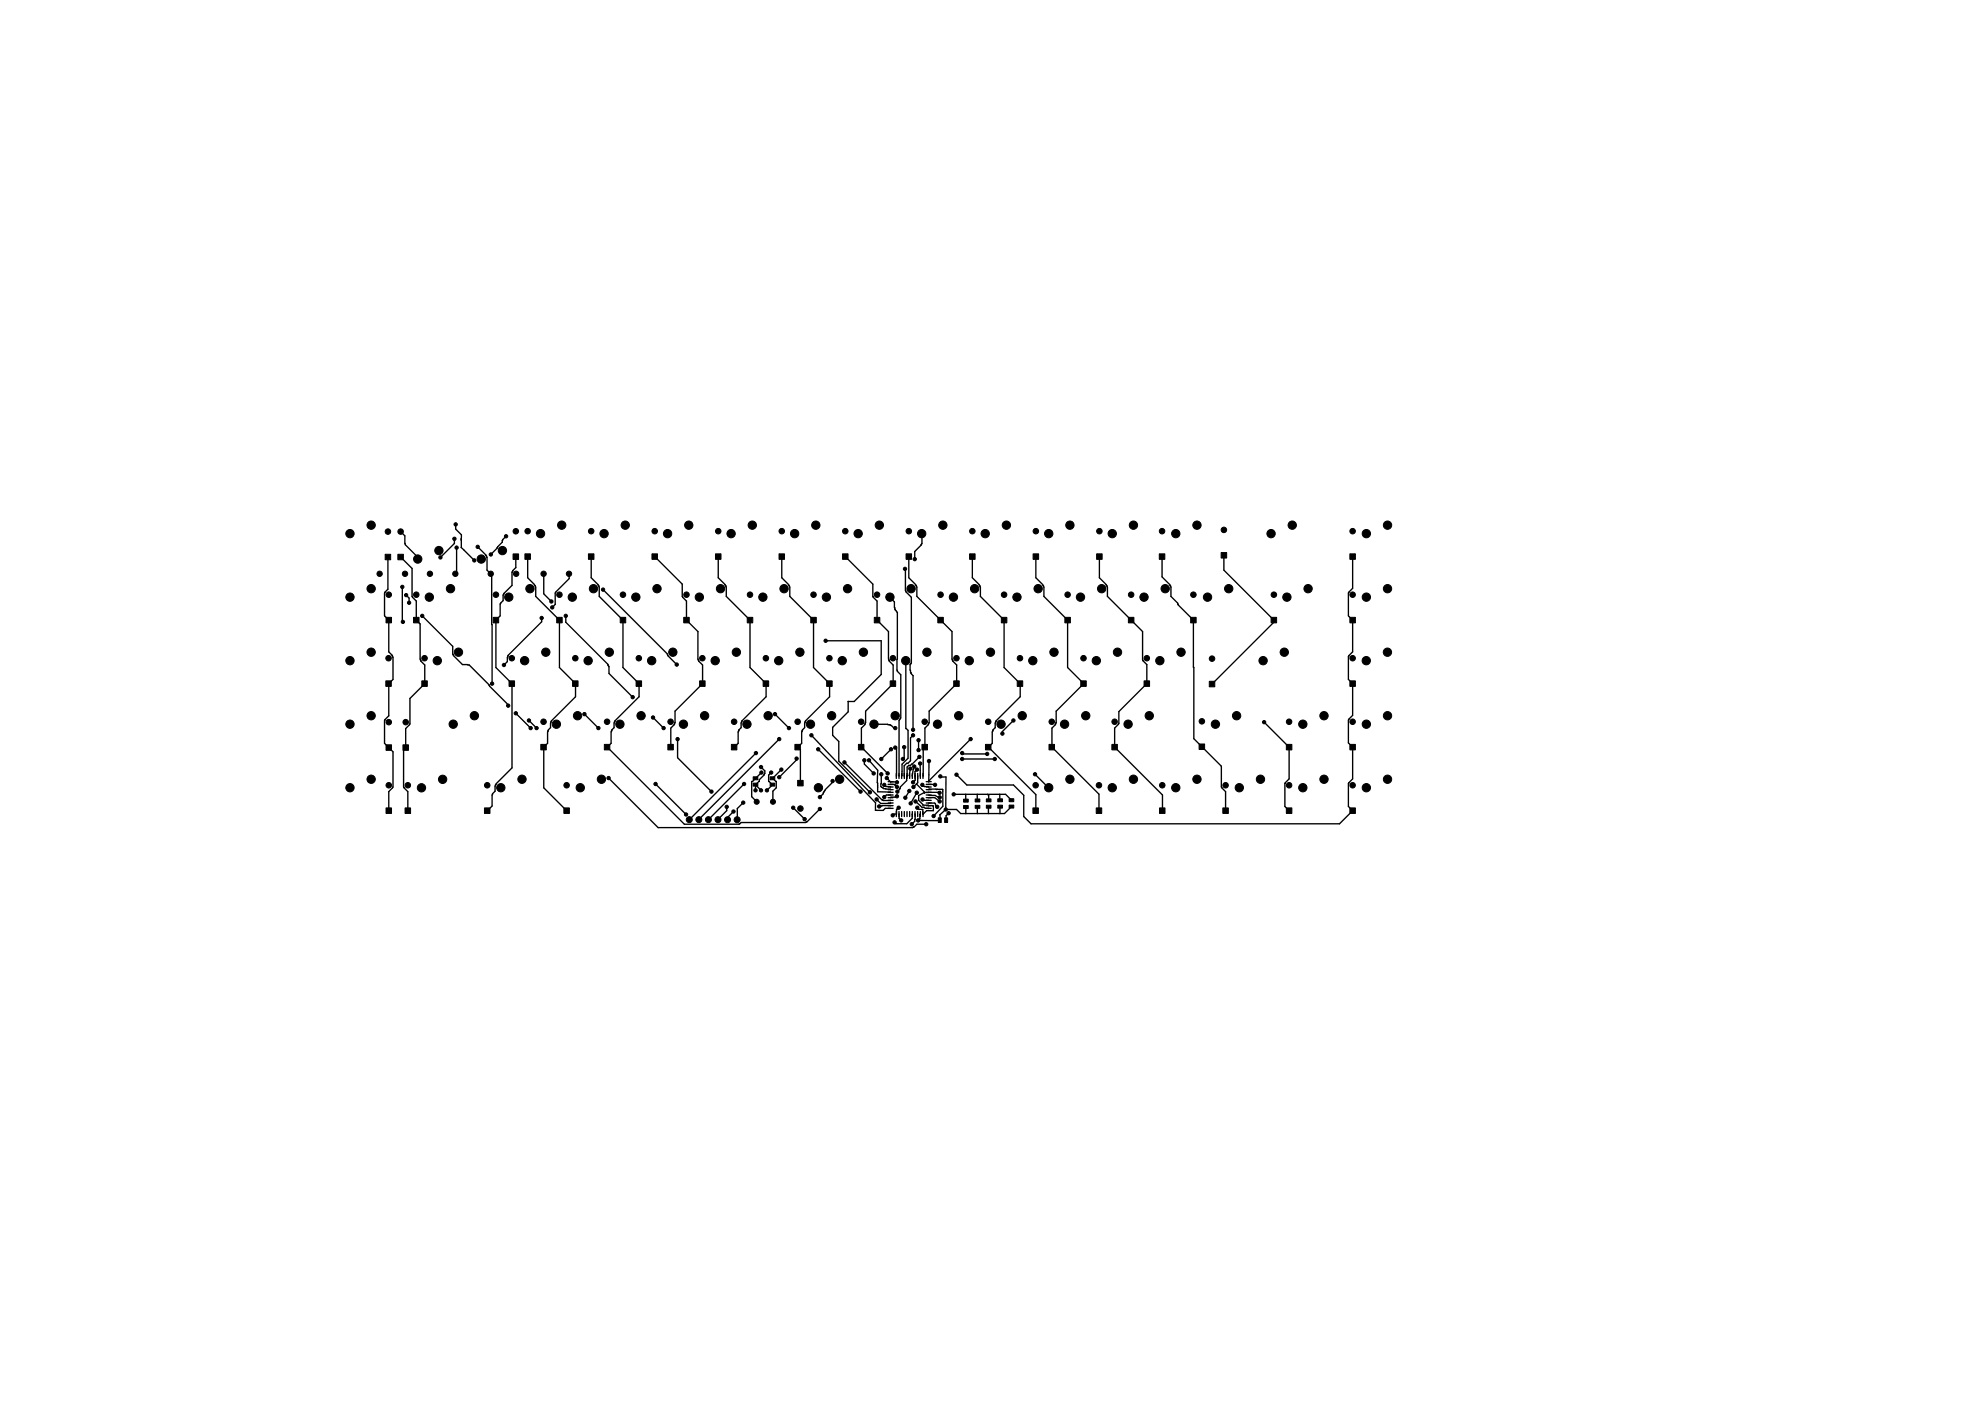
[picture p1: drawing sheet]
<svg xmlns="http://www.w3.org/2000/svg" width="594mm" height="420mm" viewBox="0 0 594 420" stroke-linecap="round" stroke-linejoin="round" font-family="sans-serif">
<g fill="#000" stroke="#000" stroke-width=".3">
<path d="M115.5 166.2h1.7v1.7h-1.7zM119.3 166.2h1.7v1.7h-1.7zM153.9 166.1h1.6v1.7h-1.6zM157.4 166.1h1.7v1.6h-1.7zM176.5 166.1h1.6v1.6h-1.6zM195.5 166.1h1.7v1.6h-1.7zM214.6 166.1h1.6v1.6h-1.6zM233.6 166.1h1.7v1.6h-1.7zM252.7 166.1h1.6v1.6h-1.6zM271.7 166.1h1.7v1.6h-1.7zM290.8 166.1h1.6v1.6h-1.6zM309.8 166.1h1.7v1.6h-1.7z"/>
<path d="M328.9 166.1h1.6v1.6h-1.6zM347.7 166.1h1.6v1.6h-1.6zM366.2 165.7h1.7v1.7h-1.7zM404.8 166.1h1.7v1.6h-1.7zM115.8 185.1h1.6v1.7h-1.6zM124 185.1h1.7v1.7h-1.7zM147.9 185.1h1.6v1.7h-1.6zM166.9 185.1h1.7v1.7h-1.7zM186 185.1h1.6v1.7h-1.6zM205 185.1h1.7v1.7h-1.7zM224.1 185.1h1.6v1.7h-1.6zM243.1 185.1h1.7v1.7h-1.7z"/>
<path d="M262.2 185.1h1.6v1.7h-1.6zM281.2 185.1h1.7v1.7h-1.7zM300.3 185.1h1.6v1.7h-1.6zM319.3 185.1h1.7v1.7h-1.7zM338.4 185.1h1.6v1.7h-1.6zM357.1 185.1h1.6v1.7h-1.6zM381.2 185.1h1.6v1.7h-1.6zM404.8 185.1h1.7v1.7h-1.7zM115.7 204.2h1.6v1.6h-1.6zM126.5 204.2h1.6v1.6h-1.6zM152.7 204.2h1.6v1.6h-1.6zM171.7 204.2h1.7v1.6h-1.7z"/>
<path d="M190.8 204.2h1.6v1.6h-1.6zM209.8 204.2h1.7v1.6h-1.7zM228.9 204.2h1.6v1.6h-1.6zM247.9 204.2h1.7v1.6h-1.7zM267 204.2h1.6v1.6h-1.6zM286 204.2h1.7v1.6h-1.7zM305.1 204.2h1.6v1.6h-1.6zM324.1 204.2h1.7v1.6h-1.7zM343.1 204.2h1.6v1.6h-1.6zM362.6 204.3h1.7v1.7h-1.7zM404.8 204.2h1.7v1.6h-1.7zM115.8 223.4h1.6v1.6h-1.6z"/>
<path d="M120.8 223.4h1.7v1.6h-1.7zM162.2 223.2h1.6v1.7h-1.6zM181.2 223.2h1.7v1.7h-1.7zM200.3 223.2h1.6v1.7h-1.6zM219.3 223.2h1.7v1.7h-1.7zM225.9 233h1.4v.8h-1.4zM225.9 234.9h1.4v.9h-1.4zM230.9 233h1.4v.8h-1.4zM230.9 234.9h1.4v.9h-1.4zM238.4 223.2h1.6v1.7h-1.6zM239.2 234h1.7v1.7h-1.7zM257.4 223.2h1.7v1.7h-1.7z"/>
<path d="M276.5 223.2h1.6v1.7h-1.6zM289 239.7h1.4v.9h-1.4zM292.4 239.6h1.4v.9h-1.4zM295.5 223.2h1.7v1.7h-1.7zM295.8 239.6h1.4v.9h-1.4zM299.2 239.6h1.4v.9h-1.4zM302.6 239.5h1.4v.9h-1.4zM314.6 223.2h1.6v1.7h-1.6zM333.4 223.2h1.7v1.7h-1.7zM359.6 223.1h1.7v1.7h-1.7zM385.8 223.2h1.6v1.7h-1.6zM404.8 223.2h1.7v1.7h-1.7z"/>
<path d="M115.8 242.3h1.6v1.6h-1.6zM121.5 242.3h1.6v1.6h-1.6zM145.3 242.3h1.6v1.6h-1.6zM169.1 242.3h1.7v1.6h-1.7zM281.4 245.3h.9v1.4h-.9zM283.3 245.3h.9v1.4h-.9zM289 241.6h1.4v.9h-1.4zM292.4 241.5h1.4v.9h-1.4zM295.8 241.5h1.4v.9h-1.4zM299.2 241.5h1.4v.9h-1.4zM302.6 241.4h1.4v.9h-1.4zM309.8 242.3h1.6v1.6h-1.6z"/>
<path d="M328.7 242.3h1.7v1.6h-1.7zM347.7 242.3h1.7v1.6h-1.7zM366.7 242.3h1.7v1.6h-1.7zM385.8 242.3h1.6v1.6h-1.6zM404.8 242.3h1.7v1.6h-1.7z"/>
<circle cx="111.3" cy="157.5" r="1.25"/>
<circle cx="116.3" cy="159.4" r=".83"/>
<circle cx="120.1" cy="159.4" r=".83"/>
<circle cx="136.7" cy="157.3" r=".5"/>
<circle cx="154.7" cy="159.3" r=".83"/>
<circle cx="158.2" cy="159.3" r=".83"/>
<circle cx="168.5" cy="157.5" r="1.25"/>
<circle cx="177.3" cy="159.3" r=".83"/>
<circle cx="187.5" cy="157.5" r="1.25"/>
<circle cx="196.3" cy="159.3" r=".83"/>
<circle cx="206.6" cy="157.5" r="1.25"/>
<circle cx="215.4" cy="159.3" r=".83"/>
<circle cx="225.6" cy="157.5" r="1.25"/>
<circle cx="234.4" cy="159.3" r=".83"/>
<circle cx="244.7" cy="157.5" r="1.25"/>
<circle cx="253.5" cy="159.3" r=".83"/>
<circle cx="263.7" cy="157.5" r="1.25"/>
<circle cx="272.5" cy="159.3" r=".83"/>
<circle cx="282.8" cy="157.5" r="1.25"/>
<circle cx="291.6" cy="159.3" r=".83"/>
<circle cx="301.8" cy="157.5" r="1.25"/>
<circle cx="310.6" cy="159.3" r=".83"/>
<circle cx="320.9" cy="157.5" r="1.25"/>
<circle cx="329.7" cy="159.3" r=".83"/>
<circle cx="339.9" cy="157.5" r="1.25"/>
<circle cx="348.5" cy="159.3" r=".83"/>
<circle cx="359" cy="157.5" r="1.25"/>
<circle cx="367" cy="158.9" r=".83"/>
<circle cx="387.5" cy="157.5" r="1.25"/>
<circle cx="405.6" cy="159.3" r=".83"/>
<circle cx="416.1" cy="157.5" r="1.25"/>
<circle cx="105" cy="160" r="1.25"/>
<circle cx="105" cy="179.1" r="1.25"/>
<circle cx="111.3" cy="176.5" r="1.25"/>
<circle cx="113.8" cy="172.1" r=".8"/>
<circle cx="116.6" cy="178.4" r=".83"/>
<circle cx="120.6" cy="176" r=".5"/>
<circle cx="121.5" cy="172.1" r=".8"/>
<circle cx="121.8" cy="178.5" r=".5"/>
<circle cx="124.8" cy="178.4" r=".83"/>
<circle cx="125.3" cy="167.7" r="1.25"/>
<circle cx="128.8" cy="179.1" r="1.25"/>
<circle cx="128.9" cy="172.1" r=".8"/>
<circle cx="131.6" cy="165.1" r="1.25"/>
<circle cx="132.1" cy="167.2" r=".5"/>
<circle cx="135.1" cy="176.5" r="1.25"/>
<circle cx="136.3" cy="161.6" r=".5"/>
<circle cx="136.6" cy="172.1" r=".8"/>
<circle cx="136.9" cy="164.2" r=".5"/>
<circle cx="142.2" cy="168.1" r=".5"/>
<circle cx="143.3" cy="164" r=".5"/>
<circle cx="144.3" cy="167.7" r="1.25"/>
<circle cx="147.2" cy="172.1" r=".8"/>
<circle cx="147.2" cy="166.3" r=".5"/>
<circle cx="148.7" cy="178.4" r=".83"/>
<circle cx="150.7" cy="165.1" r="1.25"/>
<circle cx="151.8" cy="160.8" r=".5"/>
<circle cx="152.6" cy="179.1" r="1.25"/>
<circle cx="154.8" cy="172.1" r=".8"/>
<circle cx="158.9" cy="176.5" r="1.25"/>
<circle cx="162.1" cy="160" r="1.25"/>
<circle cx="163" cy="172.1" r=".8"/>
<circle cx="167.8" cy="178.4" r=".83"/>
<circle cx="170.6" cy="172.1" r=".8"/>
<circle cx="171.6" cy="179.1" r="1.25"/>
<circle cx="178" cy="176.5" r="1.25"/>
<circle cx="180.8" cy="176.8" r=".5"/>
<circle cx="181.2" cy="160" r="1.25"/>
<circle cx="186.8" cy="178.4" r=".83"/>
<circle cx="190.7" cy="179.1" r="1.25"/>
<circle cx="197" cy="176.5" r="1.25"/>
<circle cx="200.2" cy="160" r="1.25"/>
<circle cx="205.9" cy="178.4" r=".83"/>
<circle cx="209.7" cy="179.1" r="1.25"/>
<circle cx="216.1" cy="176.5" r="1.25"/>
<circle cx="219.3" cy="160" r="1.25"/>
<circle cx="224.9" cy="178.4" r=".83"/>
<circle cx="228.8" cy="179.1" r="1.25"/>
<circle cx="235.1" cy="176.5" r="1.25"/>
<circle cx="238.3" cy="160" r="1.25"/>
<circle cx="244" cy="178.4" r=".83"/>
<circle cx="247.8" cy="179.1" r="1.25"/>
<circle cx="254.2" cy="176.5" r="1.25"/>
<circle cx="257.4" cy="160" r="1.25"/>
<circle cx="263" cy="178.4" r=".83"/>
<circle cx="266.9" cy="179.1" r="1.25"/>
<circle cx="271.4" cy="170.6" r=".5"/>
<circle cx="273.2" cy="176.5" r="1.25"/>
<circle cx="274.3" cy="167.7" r=".5"/>
<circle cx="276.4" cy="160" r="1.25"/>
<circle cx="282.1" cy="178.4" r=".83"/>
<circle cx="285.9" cy="179.1" r="1.25"/>
<circle cx="292.3" cy="176.5" r="1.25"/>
<circle cx="295.5" cy="160" r="1.25"/>
<circle cx="301.1" cy="178.4" r=".83"/>
<circle cx="305" cy="179.1" r="1.25"/>
<circle cx="311.3" cy="176.5" r="1.25"/>
<circle cx="314.5" cy="160" r="1.25"/>
<circle cx="320.2" cy="178.4" r=".83"/>
<circle cx="324" cy="179.1" r="1.25"/>
<circle cx="330.4" cy="176.5" r="1.25"/>
<circle cx="333.6" cy="160" r="1.25"/>
<circle cx="339.2" cy="178.4" r=".83"/>
<circle cx="343.1" cy="179.1" r="1.25"/>
<circle cx="349.4" cy="176.5" r="1.25"/>
<circle cx="352.6" cy="160" r="1.25"/>
<circle cx="357.9" cy="178.4" r=".83"/>
<circle cx="362.1" cy="179.1" r="1.25"/>
<circle cx="368.5" cy="176.5" r="1.25"/>
<circle cx="381.2" cy="160" r="1.25"/>
<circle cx="382" cy="178.4" r=".83"/>
<circle cx="385.9" cy="179.1" r="1.25"/>
<circle cx="392.3" cy="176.5" r="1.25"/>
<circle cx="405.6" cy="178.4" r=".83"/>
<circle cx="409.8" cy="160" r="1.25"/>
<circle cx="409.8" cy="179.1" r="1.25"/>
<circle cx="416.1" cy="176.5" r="1.25"/>
<circle cx="105" cy="198.1" r="1.25"/>
<circle cx="111.3" cy="195.6" r="1.25"/>
<circle cx="116.5" cy="197.4" r=".83"/>
<circle cx="120.8" cy="186.5" r=".5"/>
<circle cx="122.7" cy="180.8" r=".5"/>
<circle cx="126.6" cy="184.7" r=".5"/>
<circle cx="127.3" cy="197.4" r=".83"/>
<circle cx="131.1" cy="198.1" r="1.25"/>
<circle cx="137.5" cy="195.6" r="1.25"/>
<circle cx="151.1" cy="199.4" r=".5"/>
<circle cx="153.5" cy="197.4" r=".83"/>
<circle cx="157.3" cy="198.1" r="1.25"/>
<circle cx="162.4" cy="185.3" r=".5"/>
<circle cx="163.7" cy="195.6" r="1.25"/>
<circle cx="165.4" cy="180.4" r=".5"/>
<circle cx="165.6" cy="182.2" r=".5"/>
<circle cx="169.7" cy="184.7" r=".5"/>
<circle cx="172.5" cy="197.4" r=".83"/>
<circle cx="176.4" cy="198.1" r="1.25"/>
<circle cx="182.7" cy="195.6" r="1.25"/>
<circle cx="191.6" cy="197.4" r=".83"/>
<circle cx="195.4" cy="198.1" r="1.25"/>
<circle cx="201.8" cy="195.6" r="1.25"/>
<circle cx="202.9" cy="199.3" r=".5"/>
<circle cx="210.6" cy="197.4" r=".83"/>
<circle cx="214.5" cy="198.1" r="1.25"/>
<circle cx="220.8" cy="195.6" r="1.25"/>
<circle cx="229.7" cy="197.4" r=".83"/>
<circle cx="233.5" cy="198.1" r="1.25"/>
<circle cx="239.9" cy="195.6" r="1.25"/>
<circle cx="247.6" cy="192.2" r=".5"/>
<circle cx="248.7" cy="197.4" r=".83"/>
<circle cx="252.6" cy="198.1" r="1.25"/>
<circle cx="258.9" cy="195.6" r="1.25"/>
<circle cx="267.8" cy="197.4" r=".83"/>
<circle cx="271.6" cy="198.1" r="1.25"/>
<circle cx="278" cy="195.6" r="1.25"/>
<circle cx="286.8" cy="197.4" r=".83"/>
<circle cx="290.7" cy="198.1" r="1.25"/>
<circle cx="297" cy="195.6" r="1.25"/>
<circle cx="305.9" cy="197.4" r=".83"/>
<circle cx="309.7" cy="198.1" r="1.25"/>
<circle cx="316.1" cy="195.6" r="1.25"/>
<circle cx="324.9" cy="197.4" r=".83"/>
<circle cx="328.8" cy="198.1" r="1.25"/>
<circle cx="335.1" cy="195.6" r="1.25"/>
<circle cx="343.9" cy="197.4" r=".83"/>
<circle cx="347.8" cy="198.1" r="1.25"/>
<circle cx="354.2" cy="195.6" r="1.25"/>
<circle cx="363.5" cy="197.5" r=".83"/>
<circle cx="378.8" cy="198.1" r="1.25"/>
<circle cx="385.1" cy="195.6" r="1.25"/>
<circle cx="405.6" cy="197.4" r=".83"/>
<circle cx="409.7" cy="198.1" r="1.25"/>
<circle cx="416.1" cy="195.6" r="1.25"/>
<circle cx="105" cy="217.2" r="1.25"/>
<circle cx="111.3" cy="214.6" r="1.25"/>
<circle cx="116.6" cy="216.6" r=".83"/>
<circle cx="121.7" cy="216.6" r=".83"/>
<circle cx="135.9" cy="217.2" r="1.25"/>
<circle cx="142.3" cy="214.6" r="1.25"/>
<circle cx="147.6" cy="205" r=".5"/>
<circle cx="152.4" cy="211.6" r=".5"/>
<circle cx="154.7" cy="213.9" r=".5"/>
<circle cx="158.6" cy="216.1" r=".5"/>
<circle cx="159.1" cy="218.4" r=".5"/>
<circle cx="160.9" cy="218.4" r=".5"/>
<circle cx="163" cy="216.5" r=".83"/>
<circle cx="166.9" cy="217.2" r="1.25"/>
<circle cx="173.2" cy="214.6" r="1.25"/>
<circle cx="175.3" cy="214.2" r=".5"/>
<circle cx="179.5" cy="218.4" r=".5"/>
<circle cx="182.1" cy="216.5" r=".83"/>
<circle cx="185.9" cy="217.2" r="1.25"/>
<circle cx="189.7" cy="209.1" r=".5"/>
<circle cx="192.3" cy="214.6" r="1.25"/>
<circle cx="195.8" cy="215.2" r=".5"/>
<circle cx="199" cy="218.4" r=".5"/>
<circle cx="201.1" cy="216.5" r=".83"/>
<circle cx="205" cy="217.2" r="1.25"/>
<circle cx="211.3" cy="214.6" r="1.25"/>
<circle cx="220.2" cy="216.5" r=".83"/>
<circle cx="224" cy="217.2" r="1.25"/>
<circle cx="230.4" cy="214.6" r="1.25"/>
<circle cx="232.4" cy="214.2" r=".5"/>
<circle cx="236.6" cy="218.4" r=".5"/>
<circle cx="239.2" cy="216.5" r=".83"/>
<circle cx="243.1" cy="217.2" r="1.25"/>
<circle cx="249.4" cy="214.6" r="1.25"/>
<circle cx="258.3" cy="216.5" r=".83"/>
<circle cx="262.1" cy="217.2" r="1.25"/>
<circle cx="268.5" cy="214.6" r="1.25"/>
<circle cx="268.5" cy="218.4" r=".5"/>
<circle cx="273.8" cy="218.9" r=".5"/>
<circle cx="277.3" cy="216.5" r=".83"/>
<circle cx="281.2" cy="217.2" r="1.25"/>
<circle cx="287.5" cy="214.6" r="1.25"/>
<circle cx="296.4" cy="216.5" r=".83"/>
<circle cx="300.2" cy="217.2" r="1.25"/>
<circle cx="303.9" cy="216.1" r=".5"/>
<circle cx="306.6" cy="214.6" r="1.25"/>
<circle cx="315.4" cy="216.5" r=".83"/>
<circle cx="319.3" cy="217.2" r="1.25"/>
<circle cx="325.6" cy="214.6" r="1.25"/>
<circle cx="334.3" cy="216.5" r=".83"/>
<circle cx="338.3" cy="217.2" r="1.25"/>
<circle cx="344.7" cy="214.6" r="1.25"/>
<circle cx="360.4" cy="216.3" r=".83"/>
<circle cx="364.5" cy="217.2" r="1.25"/>
<circle cx="370.8" cy="214.6" r="1.25"/>
<circle cx="379.1" cy="216.6" r=".5"/>
<circle cx="386.6" cy="216.5" r=".83"/>
<circle cx="390.7" cy="217.2" r="1.25"/>
<circle cx="397.1" cy="214.6" r="1.25"/>
<circle cx="405.6" cy="216.5" r=".83"/>
<circle cx="409.8" cy="217.2" r="1.25"/>
<circle cx="416.1" cy="214.6" r="1.25"/>
<circle cx="105" cy="236.2" r="1.25"/>
<circle cx="111.3" cy="233.7" r="1.25"/>
<circle cx="116.6" cy="235.5" r=".83"/>
<circle cx="122.3" cy="235.5" r=".83"/>
<circle cx="126.4" cy="236.3" r="1.25"/>
<circle cx="132.7" cy="233.7" r="1.25"/>
<circle cx="146.1" cy="235.5" r=".83"/>
<circle cx="150.2" cy="236.2" r="1.25"/>
<circle cx="156.5" cy="233.7" r="1.25"/>
<circle cx="169.9" cy="235.5" r=".83"/>
<circle cx="174" cy="236.2" r="1.25"/>
<circle cx="180.4" cy="233.7" r="1.25"/>
<circle cx="182.5" cy="233.3" r=".5"/>
<circle cx="196.6" cy="235.1" r=".5"/>
<circle cx="203.2" cy="221.7" r=".5"/>
<circle cx="213.4" cy="237.4" r=".5"/>
<circle cx="223.1" cy="235.1" r=".5"/>
<circle cx="226.6" cy="237" r=".5"/>
<circle cx="226.7" cy="225.8" r=".5"/>
<circle cx="228.2" cy="230" r=".5"/>
<circle cx="228.2" cy="237" r=".5"/>
<circle cx="228.3" cy="231.7" r=".5"/>
<circle cx="230" cy="237" r=".5"/>
<circle cx="231.3" cy="231.7" r=".5"/>
<circle cx="233.7" cy="233.1" r=".5"/>
<circle cx="233.7" cy="221.7" r=".5"/>
<circle cx="234.3" cy="230.8" r=".5"/>
<circle cx="238.9" cy="227.5" r=".5"/>
<circle cx="243.3" cy="220.5" r=".5"/>
<circle cx="245.4" cy="224.7" r=".5"/>
<circle cx="245.4" cy="236.2" r="1.25"/>
<circle cx="245.9" cy="239.1" r=".5"/>
<circle cx="249.7" cy="234.2" r=".5"/>
<circle cx="251.8" cy="233.7" r="1.25"/>
<circle cx="253.2" cy="228.6" r=".5"/>
<circle cx="258.1" cy="237.4" r=".5"/>
<circle cx="259.2" cy="228" r=".5"/>
<circle cx="260.6" cy="228" r=".5"/>
<circle cx="260.9" cy="237.6" r=".5"/>
<circle cx="262" cy="231.9" r=".5"/>
<circle cx="262.9" cy="239.7" r=".5"/>
<circle cx="264.3" cy="227.6" r=".5"/>
<circle cx="264.3" cy="232.2" r=".5"/>
<circle cx="265.2" cy="239.1" r=".5"/>
<circle cx="265.2" cy="235.4" r=".5"/>
<circle cx="265.9" cy="233.3" r=".5"/>
<circle cx="266.2" cy="231.9" r=".5"/>
<circle cx="267.2" cy="224.7" r=".5"/>
<circle cx="268.5" cy="224.2" r=".5"/>
<circle cx="269" cy="236" r=".5"/>
<circle cx="269" cy="234.6" r=".5"/>
<circle cx="269" cy="238.8" r=".5"/>
<circle cx="269.1" cy="237.4" r=".5"/>
<circle cx="270.8" cy="227.6" r=".5"/>
<circle cx="271.1" cy="224.1" r=".5"/>
<circle cx="271.5" cy="239.2" r=".5"/>
<circle cx="272.7" cy="237.2" r=".5"/>
<circle cx="273" cy="230.5" r=".5"/>
<circle cx="273.8" cy="220.5" r=".5"/>
<circle cx="273.8" cy="234.6" r=".5"/>
<circle cx="273.9" cy="236" r=".5"/>
<circle cx="274.2" cy="229.9" r=".5"/>
<circle cx="274.9" cy="237.7" r=".5"/>
<circle cx="275" cy="230.8" r=".5"/>
<circle cx="275.5" cy="222" r=".5"/>
<circle cx="275.5" cy="225" r=".5"/>
<circle cx="275.7" cy="227" r=".5"/>
<circle cx="275.9" cy="229" r=".5"/>
<circle cx="276.6" cy="235.4" r=".5"/>
<circle cx="276.7" cy="239.8" r=".5"/>
<circle cx="278.6" cy="228.2" r=".5"/>
<circle cx="280.4" cy="235.4" r=".5"/>
<circle cx="281.8" cy="237.8" r=".5"/>
<circle cx="281.8" cy="239.1" r=".5"/>
<circle cx="282" cy="232.8" r=".5"/>
<circle cx="286" cy="238.2" r=".5"/>
<circle cx="286.8" cy="232.3" r=".5"/>
<circle cx="288.5" cy="225.8" r=".5"/>
<circle cx="288.5" cy="227.6" r=".5"/>
<circle cx="291.1" cy="221.7" r=".5"/>
<circle cx="296" cy="226.1" r=".5"/>
<circle cx="298.3" cy="227.6" r=".5"/>
<circle cx="300.6" cy="220" r=".5"/>
<circle cx="310.4" cy="232.2" r=".5"/>
<circle cx="310.6" cy="235.5" r=".83"/>
<circle cx="314.5" cy="236.2" r="1.25"/>
<circle cx="320.9" cy="233.7" r="1.25"/>
<circle cx="329.6" cy="235.5" r=".83"/>
<circle cx="333.6" cy="236.2" r="1.25"/>
<circle cx="339.9" cy="233.7" r="1.25"/>
<circle cx="348.6" cy="235.5" r=".83"/>
<circle cx="352.6" cy="236.2" r="1.25"/>
<circle cx="359" cy="233.7" r="1.25"/>
<circle cx="367.5" cy="235.5" r=".83"/>
<circle cx="371.7" cy="236.2" r="1.25"/>
<circle cx="378" cy="233.7" r="1.25"/>
<circle cx="386.6" cy="235.5" r=".83"/>
<circle cx="390.7" cy="236.2" r="1.25"/>
<circle cx="397.1" cy="233.7" r="1.25"/>
<circle cx="405.6" cy="235.5" r=".83"/>
<circle cx="409.8" cy="236.2" r="1.25"/>
<circle cx="416.1" cy="233.7" r="1.25"/>
<circle cx="205.7" cy="244.3" r=".5"/>
<circle cx="206.7" cy="245.8" r=".9"/>
<circle cx="209.6" cy="245.8" r=".9"/>
<circle cx="212.4" cy="245.8" r=".9"/>
<circle cx="215.3" cy="245.8" r=".9"/>
<circle cx="217.9" cy="242" r=".5"/>
<circle cx="218.2" cy="245.8" r=".9"/>
<circle cx="220" cy="243.4" r=".5"/>
<circle cx="221.1" cy="245.8" r=".9"/>
<circle cx="222.9" cy="240.7" r=".5"/>
<circle cx="226.9" cy="240.5" r=".75"/>
<circle cx="231.8" cy="240.5" r=".75"/>
<circle cx="237.9" cy="242.2" r=".5"/>
<circle cx="240" cy="242.5" r=".83"/>
<circle cx="241.3" cy="245.7" r=".5"/>
<circle cx="245.9" cy="242.6" r=".5"/>
<circle cx="263.7" cy="241.9" r=".5"/>
<circle cx="267.7" cy="244.5" r=".5"/>
<circle cx="268.3" cy="246.6" r=".5"/>
<circle cx="269.5" cy="242.2" r=".5"/>
<circle cx="270.3" cy="246" r=".5"/>
<circle cx="273.1" cy="240.9" r=".5"/>
<circle cx="273.4" cy="247.2" r=".5"/>
<circle cx="274.5" cy="240.4" r=".5"/>
<circle cx="275.1" cy="242.2" r=".5"/>
<circle cx="275.3" cy="246" r=".5"/>
<circle cx="277.7" cy="247.2" r=".5"/>
<circle cx="280" cy="244.7" r=".5"/>
<circle cx="281.1" cy="242" r=".5"/>
<circle cx="281.8" cy="240.4" r=".5"/>
<circle cx="283.6" cy="242.8" r=".5"/>
<circle cx="284.5" cy="243.9" r=".5"/>
</g>
<g fill="none" stroke="#000" stroke-width=".41">
<path d="M120.1 159.4l1.3 1.3 .1 2.7 3.7 3.6 .1 .7M136.7 157.3v1.4l1.7 1.7-.1 1.6M116.3 167v9.7l-1 1.1v6.9l1.3 1.3v9.5l1 1 .3 .6v6.7l-1.3 1.2M120.1 167l3.5 3.5v8.4l1.2 1.4v5.7l1.2 1.1v10.6l.2 .6 1.2 1.1v5.6M120.6 176v10.3l.2 .2M121.8 178.5l.9 .9v1.4M136.3 161.6v1.4l-4.2 4.2M136.9 164.2v7.5l-.3 .4M138.3 164.2h.1M138.3 161.6v2.6M138.3 161.6h.1M138.3 164.2l3.9 3.9"/>
<path d="M143.3 164l2.6 2.8 .1 4.2 1.4 1.4 .2 32.6M147.2 172.1h.1M151.8 160.8l-1.1 1-.1 .8-3.4 3.7M154.7 166.9v3.3l-1.2 1.4v4l-2.4 2.4-.2 .5v1.6l-.9 1v3.6l-1.3 1.3v14.2l4.8 4.8M158.2 166.9v6.4l2.3 2.4 .2 3.2 7.1 7.1v14.2l4.8 4.8M163 172.1l.1 6 2.3 2.3M170.6 172.1l.1 1.4-4.2 4.3v3.5l-.9 .9M177.3 166.9v6.4l2.3 2.4 .1 3.2 7.1 7.1v14.2l4.8 4.8M180.8 176.8l19.4 19.3 .1 .5 2.6 2.7M196.3 166.9l8.3 8.3v3.7l1.3 1.4v5.7l3.4 3.4v8.3l.2 .6 1.2 1.1v5.6M215.4 166.9v6.4l2.3 2.4 .1 3.2 7.1 7.1v14.2l4.8 4.8M234.4 166.9v6.4l2.3 2.4 .2 3.2 7.1 7.1v14.2l4.8 4.8"/>
<path d="M253.5 166.9l8.2 8.3v3.7l1.3 1.4v5.7l3.4 3.4v8.3l.3 .6 1.1 1.1v5.6M266.9 179.1l1.3 1.4 .2 2.2 .7 1-.1 17.3 1.1 1.4v12.9l-.5 .8v17.4M271.4 170.6l.1 6.5 .2 .4 1.6 1.6v19.7l-.4 .5v1.7l.4 1.1 .5 .5v16.3M272.5 166.9v6.4l2.3 2.4 .2 3.2 10.5 10.5v8.3l.2 .6 1.2 1.1v5.6M276.4 160l.1 3-2.2 2.4v2.3M291.6 166.9v6.4l2.3 2.4 .1 3.2 7.1 7.1v14.2l4.8 4.8M310.6 166.9v6.4l2.3 2.4 .2 3.2 7.1 7.1v14.2l4.8 4.8M329.7 166.9v6.4l2.3 2.4 .1 3.2 10.5 10.5v8.5l1.3 1.4v5.7l-8.4 8.4v3.6l-1.2 1.4v5.7l14.3 14.3v4.7M348.5 166.9v6.1l2.5 2.7 .2 3.2 2 2 .1 .5 4.6 4.6 .1 35.5 8.3 8.3v6.2l1.2 1.4v5.7M367 166.5v4.5l15 15v.6l-18.5 18.5M405.6 166.9v9.5l-1.2 1.4v6.9l1.2 1.3v9.5l-1.2 1.4v6.9l1.2 1.2v9.5l-1.2 1.4v6.9l1.2 1.3v9.5l-1.2 1.4v6.9l1.2 1.2-3.9 4h-92.5l-2.2-2.2v-6.4l-3.1-3.1h-14l-3.1-3.1M126.6 184.7l9.2 9.1v2.3l.2 .5 2.7 2.7 2 .1 6 6 .1 .4 5.6 5.6v.2"/>
<path d="M162.4 185.3v1.2l-10 10-.3 .6v1.3l-1 1M169.7 184.7v1.9l12.5 12.6 .4 .7v2.1l7.1 7.1M247.6 192.2h16.7v10.1l-8.1 8.1h-1.8M271.6 198.1l.1 .1M271.7 198.2v20.3l.6 .5v8.4l-1.8 1.8-.1 3.5M116.5 205h.1M116.6 205v9.7l-1.3 1.4v6.8l2.6 2.6v10.5l-1.3 1.4v5.7M127.3 205h.1M127.4 205l-4.5 4.5v7.6l-1.2 1.4v5.7l-.7 .6v11.2l1.3 1.4v5.7M153.5 205h.1M153.5 205v25.3l-4.9 5.1-.1 1.9-.9 1.1v3.3l-1.5 1.4M154.7 213.9l4.4 4.5"/>
<path d="M158.6 216.1l2.3 2.3M172.5 205h.1M172.6 205v4l-7.2 7.2-.3 .6v1.4l-.6 .7-.3 .6v3.4l-1.1 1.2M175.3 214.2l4.2 4.2M191.6 205h.1M191.6 205v4l-7.2 7.2-.3 .6v1.4l-.6 .7-.2 .6v3.4l-1.2 1.2M195.8 215.2l3.2 3.2M210.6 205h.1M210.7 205l-8.3 8.3v3.4l-.2 .6-1 1.1-.1 5.7M229.7 205h.1M229.7 205v4l-7.2 7.2-.3 .6v1.4l-.6 .7-.2 .6v3.4l-1.2 1.2M232.4 214.2l4.2 4.2"/>
<path d="M248.7 205h.1M248.8 205v4l-7.2 7.2-.3 .6v1.4l-.6 .7-.3 .6v3.4l-1.1 1.2M254.4 210.3v3.2l-4.7 4.6v2.4l1.8 1.9v5.9l9.4 9.3M262.1 217.2h.1M262.1 217.2h4.1l.9 .3 1 .9h.4M267.8 205h.1M267.8 205l-8.2 8.3v3.4l-.3 .6-1 1.1v5.7M286.8 205h.1M286.9 205l-8.3 8.3v3.4l-.2 .6-1 1.1v5.7M303.9 216.1l-3.3 3.3v.6M305.9 205h.1M305.9 205v4l-7.2 7.2-.3 .6v1.4l-.6 .7-.2 .6v3.4l-1.2 1.2"/>
<path d="M324.9 205h.1M325 205l-8.3 8.3v3.4l-.2 .6-1 1.1v5.7M379.1 216.6l7.5 7.5v9.5l-1.3 1.4v6.9l1.3 1.2M163 224.1h.1M163.1 224.1v12.2l6.8 6.8M182.1 224.1h.1M182.1 224.1l23.1 23.1h16.4l.6-.5h19.4l.5-.3 3.8-3.8M182.5 233.3l14.9 14.9h76.3l1.3-1h2.7M196.6 235.1l9.1 9.2M203.2 221.7v5.5l10.2 10.2M223.1 235.1l-10.7 10.7M226.6 233.4v.1"/>
<path d="M226.6 235.3v1.7M226.6 235.4l1.6 1.6M226.7 225.8l-20 20M228.2 230l1.2 1.2v.7l-1.7 1.9v.6l-1.1 1M228.3 231.7l-2.6 2.7h-.3v4.5l1.5 1.6M231.3 231.7l-.8 .8v1.9l1.1 1M231.6 233.5l1.2 .9v1.9l-1 1v3.2M231.6 233.4v.1M231.6 235.3v.1M231.6 235.4l-1.6 1.6M233.7 221.7l-24.1 24.1M234.3 230.8l-2.7 2.7"/>
<path d="M238.9 227.5v.4l-5.2 5.2M239.2 224.1h.1M239.3 224.1l.7 .7v10.1M243.3 220.5l19.3 20.3-.1 2.2h2.3l.7-.6h2.3M245.4 224.7l12.7 12.7M249.7 234.2v.4l-2.2 2.2-.6 1.2-1 1.1M253.2 228.6l11.2 11.2 .5 .3 2.2-.1M258.3 224.1h.1M258.3 224.1l7.9 7.8M259.2 228v1.2l2.8 2.7M260.6 228l2.6 3v6.5l3.9 .1M262.9 239.7l1.2 1.3 3-.2"/>
<path d="M264.3 232.2l-.1 3.7 .8 .6 2 .1 .1 .2M265.2 235.4l.5 .5 1.4 .1M265.9 233.3l1.2 1.2M266.3 237.6h1.5M266.3 236.8h1.5M266.3 236h1.5M266.3 235.2h1.5M266.3 234.4h1.5M266.3 239.2h1.5M267.1 234.4v.1M267.1 235.2h1.1l.8 .8M267.1 236h.1"/>
<path d="M267.1 234.5l1.9 .1M267.2 224.7l-2.9 2.9M267.8 238.4h-2l-.6 .7M268.5 224.2l.4 .4-.1 8.1M268.8 232v1.5M269 238.8l-1.9 .4M269.6 232.7h.1M270.4 232v1.5M271.1 224.1v3.1l-.3 .4M271.1 232.7h.1M272 232.7h.1M272 232.7l-.1 1.4-1.9 1.9-.3 .8-.6 .6"/>
<path d="M272.7 237.2l-1.2 2M272.8 232v1.5M273 230.5l-.2 2.2M273.6 232.7h.1M273.6 232v1.5M273.8 220.5l-.8 .8v6.8l-1.9 1.6 .1 3.8M274.2 229.9l-.6 2.8M274.4 232.7v1.3l-.6 .6M274.8 235.1l2.4 2.4v.3M274.9 237.7l-1.8 3.2M275 230.8l-.6 .6v2.1M275.2 232v2.7l-1.3 1.3"/>
<path d="M275.2 232.7h.1M275.5 222v3M275.7 227l-2.1 2.2-.6 .3h-.5l-.5 .5v3.5M275.9 229l.1 4.5M276 232.7h.1M276.6 235.4l.5 .5 1.4 .1M276.7 239.8l.2 .2h2.4M276.8 232v1.5M277.1 237.8h.1M277.2 237.7l-1.7 .9v1.4l1.3 1.5 1.7 .1M277.3 224.1h.1M277.4 224.1l-.5 .5-.1 8.1"/>
<path d="M277.8 238.4h1.5M277.8 237.6l4 .2M277.8 236.8h1.5M277.8 236h1.5M277.8 235.2h1.5M277.8 234.4h1.5M277.8 239.2h1.5M278.5 236.8l.1-.2 4.1 .2 .1 5-2.8 2.9M278.5 235.2l1.9 .2M278.5 236h.1M278.5 237.6l-1.3 .2M278.5 239.2h1.8l1.5 1.2"/>
<path d="M278.5 238.4l1.9 .1 1.4 .6M282 232.8l.2 .2h1.5l-.1 9.8M286 238.2h15.6l1.7 1.8M288.5 225.8l.3 .3h7.2M288.5 227.6h9.8M289.6 238.2l.1 1.9M291.1 221.7l-12.6 12.5v.3l.1-6.3M293.1 238.2v1.9M296.1 238.2l.4 .4v1.4M296.4 224.1h.1M296.4 224.1l14.2 14.2v4.8M299.8 238.2l.1 1.8"/>
<path d="M310.4 232.2l4.1 4M315.4 224.1h.1M315.5 224.1l14.1 14.1v4.9M217.9 242v1.1l-2.6 2.7M220 243.4l-1.8 1.8v.6M222.9 240.7l-1.8 1.8v3.3M226.9 240.5h.1M237.9 242.2l3.4 3.5M266.3 240h1.5M266.3 240.8h1.5M266.3 241.6h1.5M267.1 240.8h.1"/>
<path d="M267.1 241.6h-2.6l-.8 .3M268.8 243.4v1.5M269.5 242.2l-.6 .5v1.4h-.8l-.4 .4M269.6 243.4v2l.7 .6M269.6 244.1h.1M270.4 243.4v1.5M271.2 243.4v1.5M272 243.4v1.5M272.8 243.4v1.5M273.6 244.1h.1M273.6 243.4v2l-1.7 1.6h-3.2l-.4-.4M274.4 243.4v1.5"/>
<path d="M274.4 244.1l-.1 2.2-.9 .9M274.5 240.4l2 1.7h.7l.3 .3h1.8M275.1 242.2l.5 .5h1.1l.2 1.4M275.2 243.4v1.5M276 244.1l-.2 1.4-.5 .5 6.4 .1 .2-.2v-1.6M276 244.1h.1M276 243.4v1.5M276.8 243.4v1.5M276.8 244.1h.1M277.8 240.8h2.5l.8 1.2M277.8 241.6h1.5M278.5 240.8h.1"/>
<path d="M278.5 241.6h.1M278.5 242.4v.1M278.5 241.6l1.4 .1v1.4h-2l-1 1M281.9 244.3h.1M283.6 242.8l-1.7 1.5M284.5 243.9l-.8 .7v1.4M289.7 242l-.1 2M293.1 242v2M293.1 240.1h.1M296.5 241.9l-.1 2.1M296.5 240v.1M299.9 242v2"/>
<path d="M299.9 241.9v.1M303.3 241.9l-2.1 2.1h-13.1l-1.2-1.2h-3.3M310.6 243.1h.1"/>
</g>
</svg>
